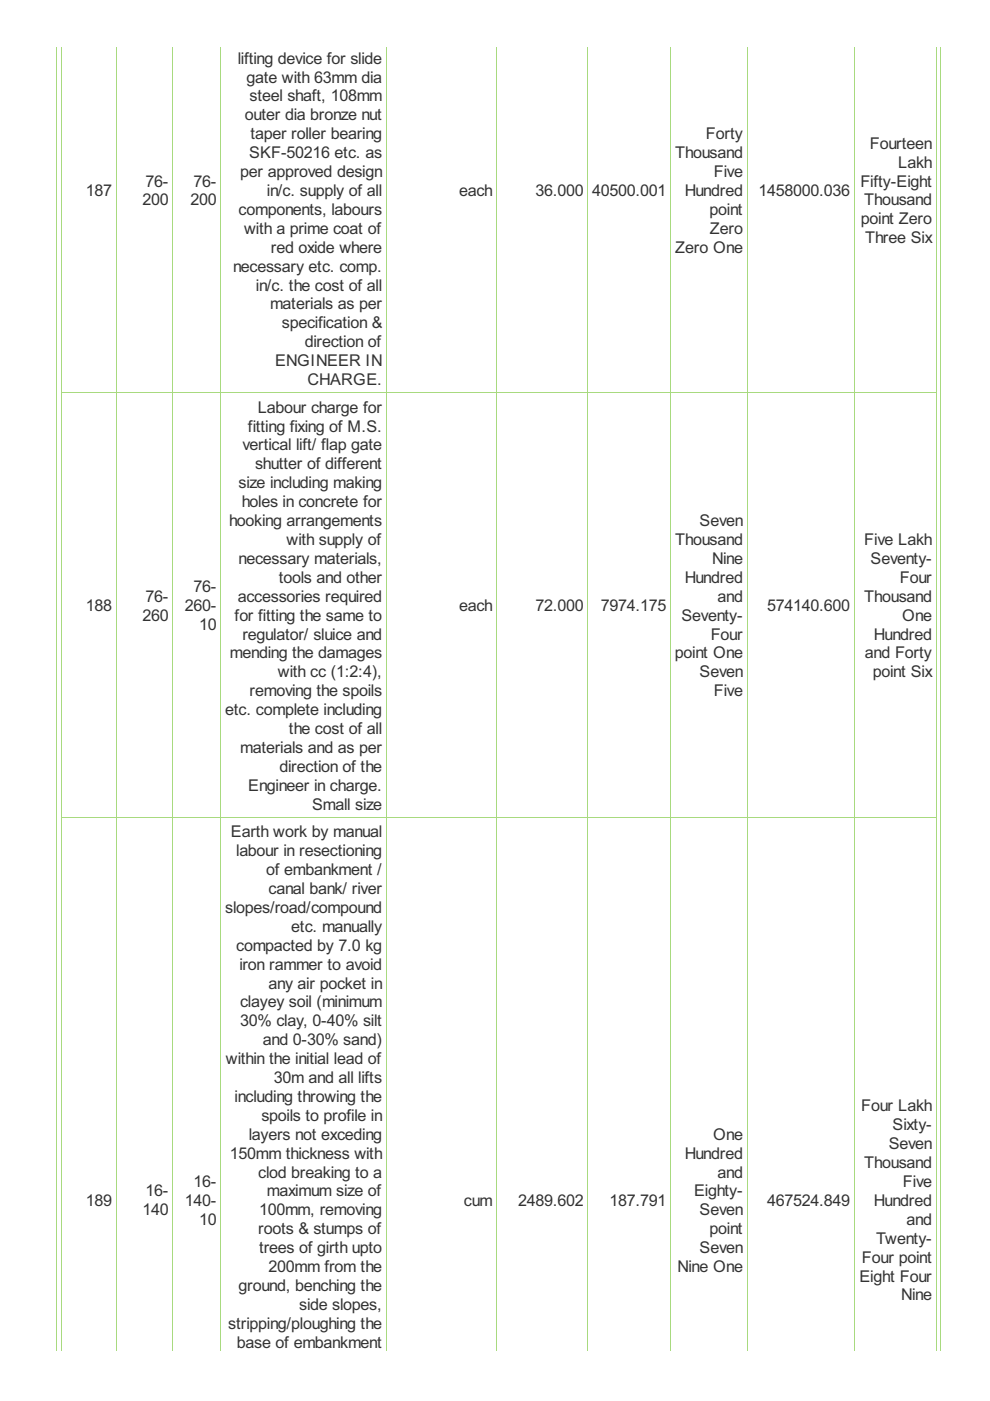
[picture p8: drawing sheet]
<svg xmlns="http://www.w3.org/2000/svg" width="210mm" height="297mm" viewBox="0 0 210 297" stroke-linecap="round" stroke-linejoin="round" font-family="sans-serif">
<defs><g id="words">
<g font-size="3.8" fill="#333">
<text x="50.4" y="13.5">lifting device for slide</text>
<text x="52.2" y="17.5">gate with 63mm dia</text>
<text x="52.9" y="21.5">steel shaft, 108mm</text>
<text x="51.9" y="25.5">outer dia bronze nut</text>
<text x="53.1" y="29.5">taper roller bearing</text>
<text x="149.7" y="29.5">Forty</text>
<text x="52.8" y="33.5">SKF-50216 etc. as</text>
<text x="143.2" y="33.5">Thousand</text>
<text x="184.4" y="31.5">Fourteen</text>
<text x="190.4" y="35.5">Lakh</text>
<text x="18.2" y="41.6">187</text>
<text x="30.9" y="39.6">76-</text>
<text x="41.1" y="39.6">76-</text>
<text x="50.9" y="37.5">per approved design</text>
<text x="56.6" y="41.6">in/c. supply of all</text>
<text x="97.3" y="41.6">each</text>
<text x="113.5" y="41.6">36.000</text>
<text x="125.6" y="41.6">40500.001</text>
<text x="145.2" y="41.6">Hundred</text>
<text x="151.3" y="37.5">Five</text>
<text x="160.8" y="41.6">1458000.036</text>
<text x="182.4" y="39.6">Fifty-Eight</text>
<text x="30.2" y="43.6">200</text>
<text x="40.4" y="43.6">200</text>
<text x="50.6" y="45.6">components, labours</text>
<text x="150.5" y="45.6">point</text>
<text x="182.5" y="47.6">point Zero</text>
<text x="183.3" y="43.6">Thousand</text>
<text x="51.7" y="49.6">with a prime coat of</text>
<text x="57.4" y="53.6">red oxide where</text>
<text x="143.2" y="53.6">Zero One</text>
<text x="150.5" y="49.6">Zero</text>
<text x="183.4" y="51.6">Three Six</text>
<text x="49.4" y="57.6">necessary etc. comp.</text>
<text x="54.3" y="61.6">in/c. the cost of all</text>
<text x="57.3" y="65.6">materials as per</text>
<text x="59.8" y="69.6">specification &amp;</text>
<text x="58.3" y="77.6">ENGINEER IN</text>
<text x="64.6" y="73.6">direction of</text>
<text x="65.2" y="81.6">CHARGE.</text>
<text x="54.6" y="87.5">Labour charge for</text>
<text x="51.4" y="95.5">vertical lift/ flap gate</text>
<text x="52.6" y="91.5">fitting fixing of M.S.</text>
<text x="54.1" y="99.5">shutter of different</text>
<text x="50.6" y="103.5">size including making</text>
<text x="51.2" y="107.5">holes in concrete for</text>
<text x="48.6" y="111.5">hooking arrangements</text>
<text x="148.3" y="111.5">Seven</text>
<text x="50.6" y="119.6">necessary materials,</text>
<text x="60.8" y="115.5">with supply of</text>
<text x="143.2" y="115.5">Thousand</text>
<text x="151" y="119.6">Nine</text>
<text x="183.3" y="115.5">Five Lakh</text>
<text x="184.6" y="119.6">Seventy-</text>
<text x="41.1" y="125.6">76-</text>
<text x="59.1" y="123.6">tools and other</text>
<text x="145.2" y="123.6">Hundred</text>
<text x="190.8" y="123.6">Four</text>
<text x="18.2" y="129.6">188</text>
<text x="30.2" y="131.6">260</text>
<text x="30.9" y="127.6">76-</text>
<text x="39.2" y="129.6">260-</text>
<text x="49.7" y="131.6">for fitting the same to</text>
<text x="50.4" y="127.6">accessories required</text>
<text x="97.3" y="129.6">each</text>
<text x="113.5" y="129.6">72.000</text>
<text x="127.4" y="129.6">7974.175</text>
<text x="144.5" y="131.6">Seventy-</text>
<text x="152.1" y="127.6">and</text>
<text x="162.6" y="129.6">574140.600</text>
<text x="183.3" y="127.6">Thousand</text>
<text x="191.3" y="131.6">One</text>
<text x="42.2" y="133.6">10</text>
<text x="51.4" y="135.6">regulator/ sluice and</text>
<text x="150.7" y="135.6">Four</text>
<text x="185.3" y="135.6">Hundred</text>
<text x="48.7" y="139.6">mending the damages</text>
<text x="58.9" y="143.6">with cc (1:2:4),</text>
<text x="143.1" y="139.6">point One</text>
<text x="148.3" y="143.6">Seven</text>
<text x="183.4" y="139.6">and Forty</text>
<text x="185" y="143.6">point Six</text>
<text x="52.9" y="147.6">removing the spoils</text>
<text x="151.3" y="147.6">Five</text>
<text x="47.7" y="151.6">etc. complete including</text>
<text x="61.3" y="155.6">the cost of all</text>
<text x="50.9" y="159.6">materials and as per</text>
<text x="52.6" y="167.7">Engineer in charge.</text>
<text x="59.3" y="163.7">direction of the</text>
<text x="66.2" y="171.7">Small size</text>
<text x="49" y="177.5">Earth work by manual</text>
<text x="50.1" y="181.5">labour in resectioning</text>
<text x="56.4" y="185.5">of embankment /</text>
<text x="56.9" y="189.5">canal bank/ river</text>
<text x="47.7" y="193.5">slopes/road/compound</text>
<text x="61.8" y="197.6">etc. manually</text>
<text x="50.1" y="201.6">compacted by 7.0 kg</text>
<text x="50.7" y="205.6">iron rammer to avoid</text>
<text x="56.9" y="209.6">any air pocket in</text>
<text x="50.9" y="213.6">clayey soil (minimum</text>
<text x="50.9" y="217.6">30% clay, 0-40% silt</text>
<text x="55.8" y="221.6">and 0-30% sand)</text>
<text x="47.9" y="225.6">within the initial lead of</text>
<text x="49.7" y="233.6">including throwing the</text>
<text x="58.1" y="229.6">30m and all lifts</text>
<text x="55.4" y="237.6">spoils to profile in</text>
<text x="182.6" y="235.6">Four Lakh</text>
<text x="189.3" y="239.6">Sixty-</text>
<text x="48.7" y="245.7">150mm thickness with</text>
<text x="52.7" y="241.7">layers not exceding</text>
<text x="145.2" y="245.7">Hundred</text>
<text x="151.2" y="241.7">One</text>
<text x="188.4" y="243.7">Seven</text>
<text x="41.1" y="251.7">16-</text>
<text x="54.8" y="249.7">clod breaking to a</text>
<text x="152.1" y="249.7">and</text>
<text x="183.3" y="247.7">Thousand</text>
<text x="191.4" y="251.7">Five</text>
<text x="18.2" y="255.7">189</text>
<text x="30.2" y="257.7">140</text>
<text x="30.9" y="253.7">16-</text>
<text x="39.2" y="255.7">140-</text>
<text x="54.9" y="257.7">100mm, removing</text>
<text x="56.6" y="253.7">maximum size of</text>
<text x="98.3" y="255.7">cum</text>
<text x="109.9" y="255.7">2489.602</text>
<text x="129.2" y="255.7">187.791</text>
<text x="147.2" y="253.7">Eighty-</text>
<text x="148.3" y="257.7">Seven</text>
<text x="162.6" y="255.7">467524.849</text>
<text x="185.3" y="255.7">Hundred</text>
<text x="42.2" y="259.7">10</text>
<text x="54.8" y="261.7">roots &amp; stumps of</text>
<text x="150.5" y="261.7">point</text>
<text x="185.8" y="263.7">Twenty-</text>
<text x="192.2" y="259.7">and</text>
<text x="54.9" y="265.7">trees of girth upto</text>
<text x="56.9" y="269.7">200mm from the</text>
<text x="143.7" y="269.7">Nine One</text>
<text x="148.3" y="265.7">Seven</text>
<text x="182.7" y="267.7">Four point</text>
<text x="50.6" y="273.7">ground, benching the</text>
<text x="182.2" y="271.7">Eight Four</text>
<text x="191.1" y="275.7">Nine</text>
<text x="48.4" y="281.7">stripping/ploughing the</text>
<text x="63.4" y="277.7">side slopes,</text>
<text x="50.2" y="285.7">base of embankment</text>
</g>
</g></defs>
<g fill="none" stroke="#a8da7f" stroke-width=".21">
<path d="M12.1 9.9v276.6M13.1 9.9v276.6M24.6 9.9v276.6M36.6 9.9v276.6M46.8 9.9v276.6M81.9 9.9v276.6M105.3 9.9v276.6M124.7 9.9v276.6M142.2 9.9v276.6M158.4 9.9v276.6M181.1 9.9v276.6M198.5 9.9v276.6"/>
<path d="M199.3 9.9v276.6M13 83.2h185.6M13 173.3h185.6"/>
</g>
<use href="#words"/>
</svg>
